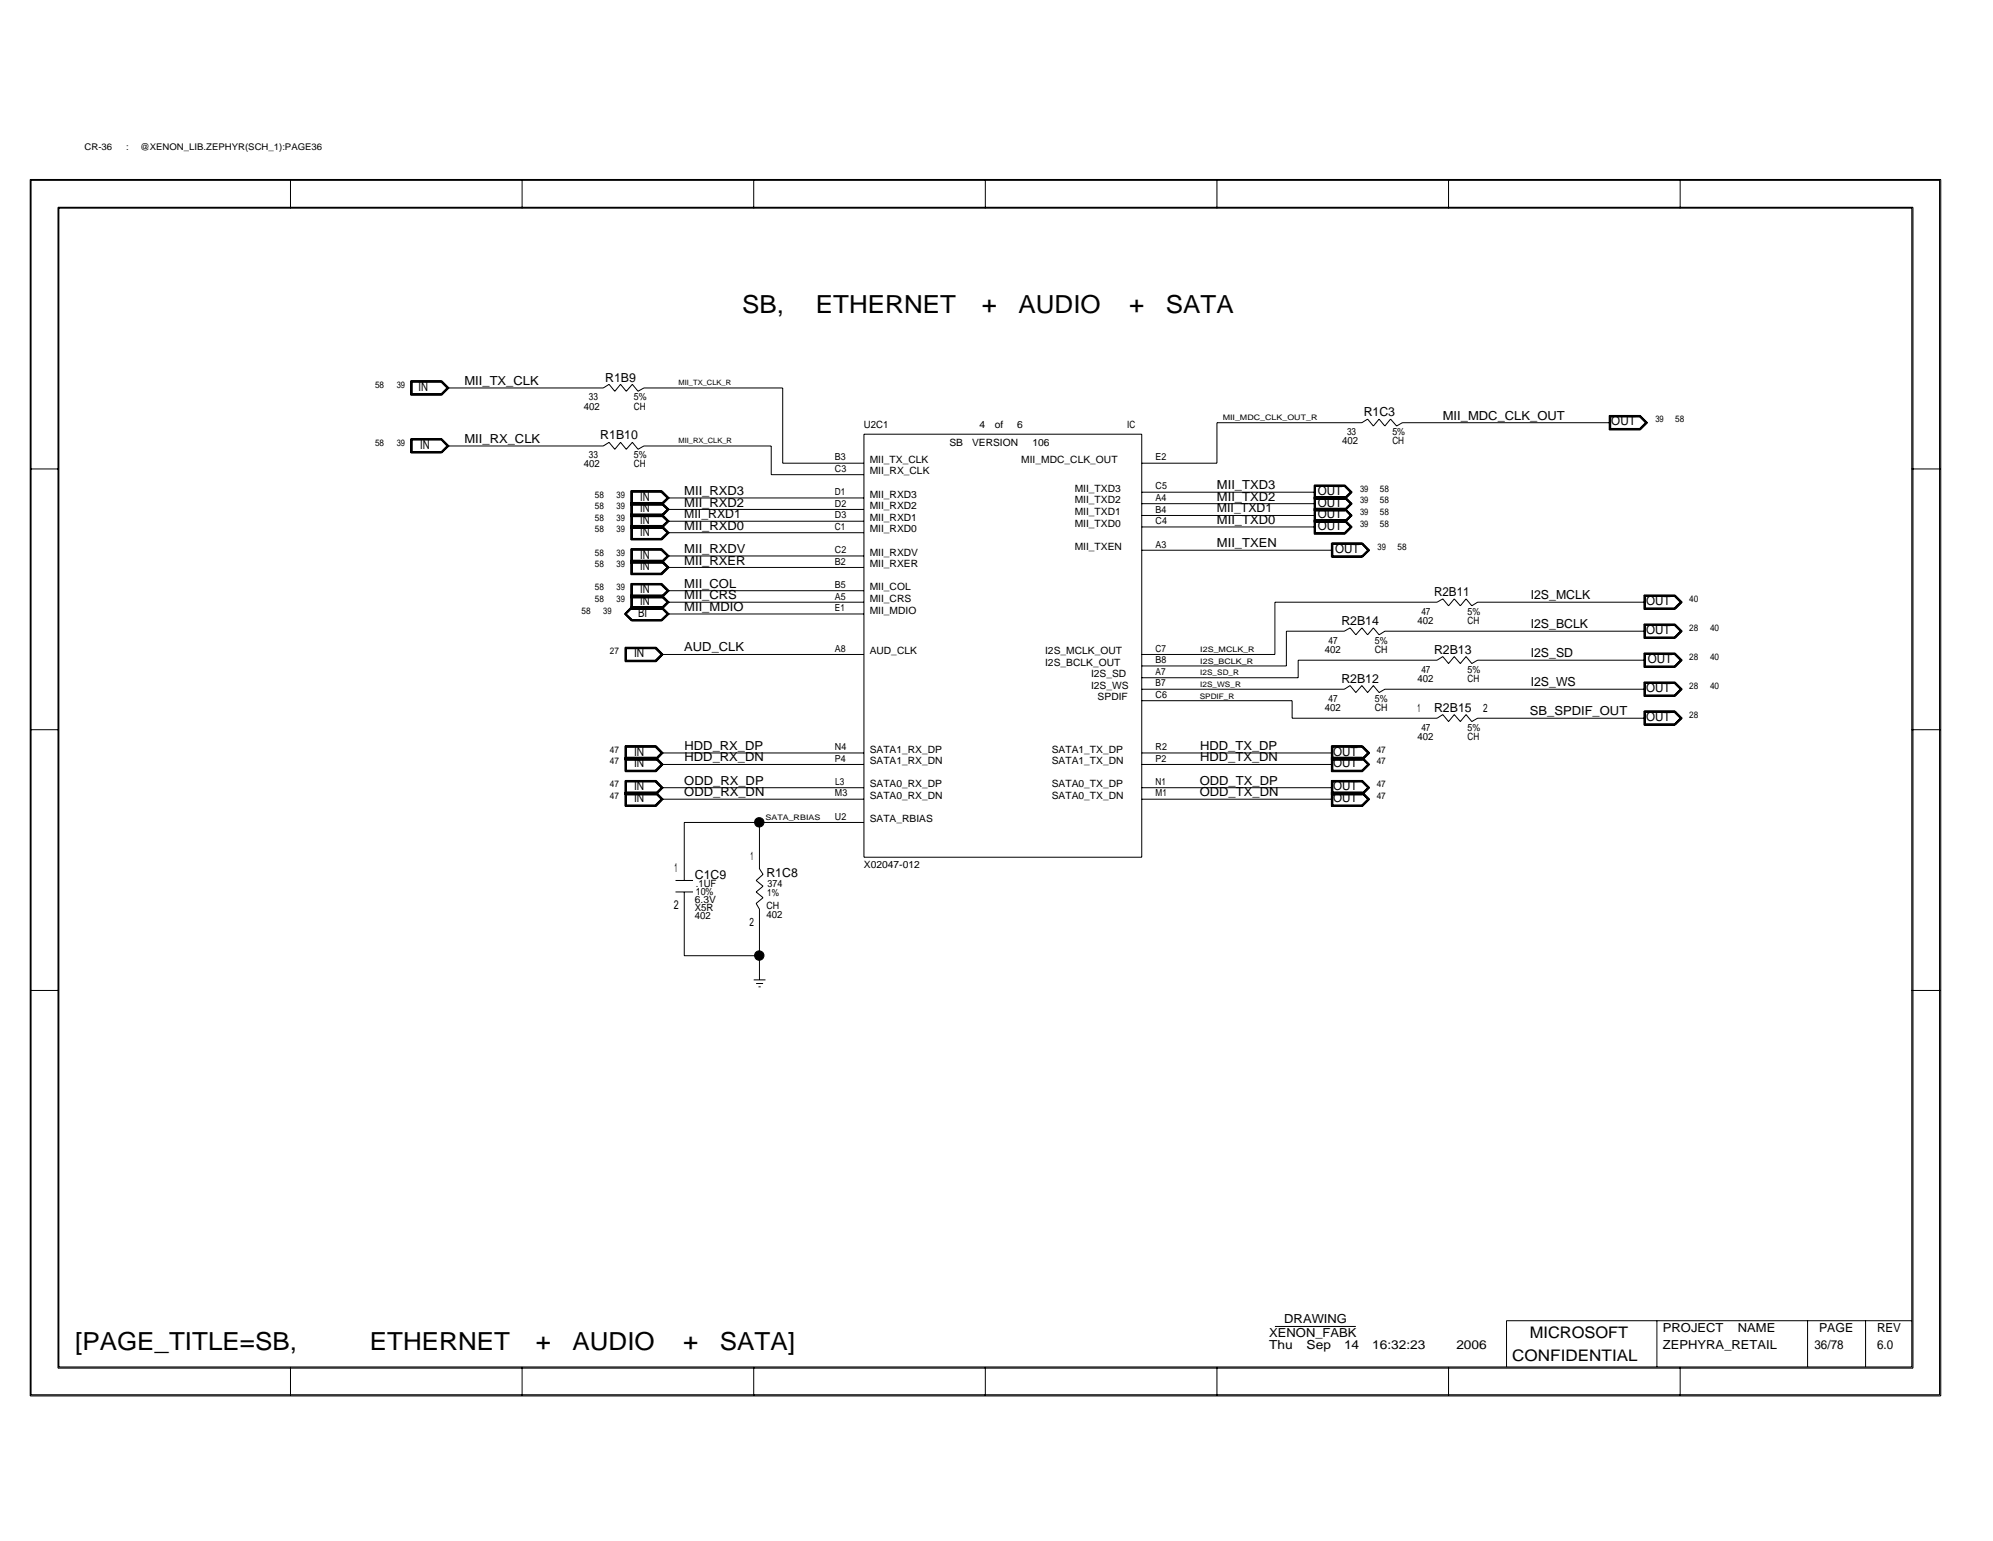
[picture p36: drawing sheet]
<svg xmlns="http://www.w3.org/2000/svg" width="279mm" height="216mm" viewBox="0 0 279 216" stroke-linecap="round" stroke-linejoin="round" font-family="sans-serif">
<defs><g id="words">
<g font-size="3.5">
<text x="104.1" y="43.8">SB,</text>
<text x="114.4" y="43.8">ETHERNET</text>
<text x="137.6" y="43.8">+</text>
<text x="142.8" y="43.8">AUDIO</text>
<text x="158.3" y="43.8">+</text>
<text x="163.4" y="43.8">SATA</text>
<text x="10.5" y="189.1">[PAGE_TITLE=SB,</text>
<text x="51.9" y="189.1">ETHERNET</text>
<text x="75.1" y="189.1">+</text>
<text x="80.3" y="189.1">AUDIO</text>
<text x="95.8" y="189.1">+</text>
<text x="100.9" y="189.1">SATA]</text>
</g>
<g font-size="2.2">
<text x="212" y="190.7">CONFIDENTIAL</text>
<text x="214.5" y="187.4">MICROSOFT</text>
</g>
<g font-size="1.7">
<text x="65.1" y="53.9">MII_TX_CLK</text>
<text x="84.8" y="53.5">R1B9</text>
<text x="58.7" y="54.7">IN</text>
<text x="191.2" y="58.3">R1C3</text>
<text x="202.3" y="58.8">MII_MDC_CLK_OUT</text>
<text x="225.9" y="59.6">OUT</text>
<text x="58.9" y="62.9">IN</text>
<text x="65.1" y="62.1">MII_RX_CLK</text>
<text x="84.2" y="61.6">R1B10</text>
<text x="89.7" y="71.8">IN</text>
<text x="89.7" y="70.2">IN</text>
<text x="95.9" y="71">MII_RXD2</text>
<text x="95.9" y="69.3">MII_RXD3</text>
<text x="170.6" y="71.8">MII_TXD1</text>
<text x="170.6" y="70.2">MII_TXD2</text>
<text x="170.6" y="68.5">MII_TXD3</text>
<text x="184.7" y="69.3">OUT</text>
<text x="184.7" y="71">OUT</text>
<text x="89.7" y="75.1">IN</text>
<text x="89.7" y="73.4">IN</text>
<text x="95.9" y="72.6">MII_RXD1</text>
<text x="95.9" y="74.2">MII_RXD0</text>
<text x="95.9" y="77.5">MII_RXDV</text>
<text x="170.6" y="76.7">MII_TXEN</text>
<text x="170.6" y="73.4">MII_TXD0</text>
<text x="184.7" y="72.6">OUT</text>
<text x="184.7" y="74.2">OUT</text>
<text x="187.2" y="77.5">OUT</text>
<text x="89.7" y="83.1">IN</text>
<text x="89.7" y="79.9">IN</text>
<text x="89.7" y="78.3">IN</text>
<text x="95.9" y="79.1">MII_RXER</text>
<text x="95.9" y="84">MII_CRS</text>
<text x="95.9" y="82.3">MII_COL</text>
<text x="201" y="83.5">R2B11</text>
<text x="214.6" y="84">I2S_MCLK</text>
<text x="89.5" y="86.4">BI</text>
<text x="89.7" y="84.8">IN</text>
<text x="95.9" y="85.6">MII_MDIO</text>
<text x="188" y="87.5">R2B14</text>
<text x="214.6" y="88">I2S_BCLK</text>
<text x="230.8" y="88.9">OUT</text>
<text x="230.8" y="84.8">OUT</text>
<text x="88.9" y="92.1">IN</text>
<text x="95.9" y="91.3">AUD_CLK</text>
<text x="188" y="95.7">R2B12</text>
<text x="201" y="91.6">R2B13</text>
<text x="214.6" y="92.1">I2S_SD</text>
<text x="231" y="92.9">OUT</text>
<text x="201" y="99.7">R2B15</text>
<text x="214.5" y="100.2">SB_SPDIF_OUT</text>
<text x="214.6" y="96.1">I2S_WS</text>
<text x="230.8" y="101">OUT</text>
<text x="230.8" y="96.9">OUT</text>
<text x="88.9" y="107.5">IN</text>
<text x="88.9" y="105.9">IN</text>
<text x="96" y="106.7">HDD_RX_DN</text>
<text x="96" y="105.1">HDD_RX_DP</text>
<text x="168.2" y="106.7">HDD_TX_DN</text>
<text x="168.2" y="105.1">HDD_TX_DP</text>
<text x="186.9" y="107.5">OUT</text>
<text x="186.9" y="105.9">OUT</text>
<text x="88.9" y="112.4">IN</text>
<text x="88.9" y="110.7">IN</text>
<text x="95.9" y="109.9">ODD_RX_DP</text>
<text x="95.9" y="111.5">ODD_RX_DN</text>
<text x="168.2" y="109.9">ODD_TX_DP</text>
<text x="168.2" y="111.5">ODD_TX_DN</text>
<text x="186.9" y="112.4">OUT</text>
<text x="186.9" y="110.7">OUT</text>
<text x="94.6" y="122.1">1</text>
<text x="97.4" y="123.1">C1C9</text>
<text x="107.4" y="122.9">R1C8</text>
<text x="94.4" y="127.3">2</text>
<text x="180" y="185.4">DRAWING</text>
<text x="177.9" y="189">Thu</text>
<text x="177.9" y="187.4">XENON_FABK</text>
<text x="183.2" y="189">Sep</text>
<text x="188.4" y="189">14</text>
<text x="192.4" y="189">16:32:23</text>
<text x="204.2" y="189">2006</text>
<text x="233.1" y="189">ZEPHYRA_RETAIL</text>
<text x="233.1" y="186.6">PROJECT</text>
<text x="243.6" y="186.6">NAME</text>
<text x="254.4" y="189">36/78</text>
<text x="255" y="186.6">PAGE</text>
<text x="263.1" y="189">6.0</text>
<text x="263.1" y="186.6">REV</text>
</g>
<g font-size="1.6">
<text x="198.7" y="99.8">1</text>
<text x="207.9" y="99.8">2</text>
<text x="105.2" y="120.5">1</text>
<text x="105.1" y="129.8">2</text>
</g>
<g font-size="1.4">
<text x="81.8" y="57.4">402</text>
<text x="82.5" y="56.1">33</text>
<text x="88.9" y="56.1">5%</text>
<text x="88.9" y="57.4">CH</text>
<text x="121.1" y="60">U2C1</text>
<text x="137.3" y="60">4</text>
<text x="139.4" y="60">of</text>
<text x="142.6" y="60">6</text>
<text x="158" y="60">IC</text>
<text x="81.8" y="65.5">402</text>
<text x="82.5" y="64.2">33</text>
<text x="88.9" y="64.2">5%</text>
<text x="88.9" y="65.5">CH</text>
<text x="117.1" y="64.5">B3</text>
<text x="121.9" y="64.9">MII_TX_CLK</text>
<text x="133.1" y="62.4">SB</text>
<text x="136.3" y="62.4">VERSION</text>
<text x="143.2" y="64.9">MII_MDC_CLK_OUT</text>
<text x="144.7" y="62.4">106</text>
<text x="162" y="64.5">E2</text>
<text x="188.2" y="62.3">402</text>
<text x="188.8" y="61">33</text>
<text x="195.2" y="62.3">CH</text>
<text x="195.2" y="61">5%</text>
<text x="117.1" y="69.4">D1</text>
<text x="117.1" y="71">D2</text>
<text x="117.1" y="66.2">C3</text>
<text x="121.9" y="71.3">MII_RXD2</text>
<text x="121.9" y="69.7">MII_RXD3</text>
<text x="121.9" y="66.5">MII_RX_CLK</text>
<text x="150.7" y="68.9">MII_TXD3</text>
<text x="150.7" y="70.5">MII_TXD2</text>
<text x="162" y="68.6">C5</text>
<text x="162" y="70.2">A4</text>
<text x="162" y="71.8">B4</text>
<text x="117.1" y="77.5">C2</text>
<text x="117.1" y="72.6">D3</text>
<text x="117.1" y="74.3">C1</text>
<text x="121.9" y="77.9">MII_RXDV</text>
<text x="121.9" y="74.6">MII_RXD0</text>
<text x="121.9" y="73">MII_RXD1</text>
<text x="150.7" y="77">MII_TXEN</text>
<text x="150.7" y="73.8">MII_TXD0</text>
<text x="150.7" y="72.2">MII_TXD1</text>
<text x="162" y="76.7">A3</text>
<text x="162" y="73.4">C4</text>
<text x="117.1" y="82.4">B5</text>
<text x="117.1" y="79.2">B2</text>
<text x="121.9" y="82.7">MII_COL</text>
<text x="121.9" y="79.5">MII_RXER</text>
<text x="117.1" y="84">A5</text>
<text x="117.1" y="85.6">E1</text>
<text x="121.9" y="86">MII_MDIO</text>
<text x="121.9" y="84.3">MII_CRS</text>
<text x="198.7" y="87.4">402</text>
<text x="199.3" y="86.1">47</text>
<text x="205.7" y="86.1">5%</text>
<text x="205.7" y="87.4">CH</text>
<text x="117.1" y="91.3">A8</text>
<text x="121.9" y="91.7">AUD_CLK</text>
<text x="146.5" y="93.3">I2S_BCLK_OUT</text>
<text x="146.5" y="91.7">I2S_MCLK_OUT</text>
<text x="152.9" y="94.9">I2S_SD</text>
<text x="162" y="94.6">A7</text>
<text x="162" y="91.3">C7</text>
<text x="162" y="92.9">B8</text>
<text x="185.7" y="91.5">402</text>
<text x="186.3" y="90.2">47</text>
<text x="192.7" y="91.5">CH</text>
<text x="192.7" y="90.2">5%</text>
<text x="198.7" y="95.5">402</text>
<text x="199.3" y="94.2">47</text>
<text x="205.7" y="94.2">5%</text>
<text x="205.7" y="95.5">CH</text>
<text x="152.9" y="96.5">I2S_WS</text>
<text x="153.9" y="98.1">SPDIF</text>
<text x="162" y="97.8">C6</text>
<text x="162" y="96.2">B7</text>
<text x="185.7" y="99.6">402</text>
<text x="186.3" y="98.3">47</text>
<text x="192.7" y="98.3">5%</text>
<text x="192.7" y="99.6">CH</text>
<text x="117.1" y="105.1">N4</text>
<text x="117.1" y="106.7">P4</text>
<text x="121.9" y="105.5">SATA1_RX_DP</text>
<text x="121.9" y="107.1">SATA1_RX_DN</text>
<text x="147.4" y="107.1">SATA1_TX_DN</text>
<text x="147.4" y="105.5">SATA1_TX_DP</text>
<text x="162" y="105.1">R2</text>
<text x="162" y="106.7">P2</text>
<text x="198.7" y="103.7">402</text>
<text x="199.3" y="102.4">47</text>
<text x="205.7" y="102.4">5%</text>
<text x="205.7" y="103.7">CH</text>
<text x="117.1" y="111.6">M3</text>
<text x="117.1" y="110">L3</text>
<text x="121.9" y="111.9">SATA0_RX_DN</text>
<text x="121.9" y="110.3">SATA0_RX_DP</text>
<text x="147.4" y="110.3">SATA0_TX_DP</text>
<text x="147.4" y="111.9">SATA0_TX_DN</text>
<text x="162" y="110">N1</text>
<text x="162" y="111.6">M1</text>
<text x="117.1" y="114.9">U2</text>
<text x="121.9" y="115.2">SATA_RBIAS</text>
<text x="97.5" y="125.4">10%</text>
<text x="97.5" y="124.3">.1UF</text>
<text x="107.6" y="125.6">1%</text>
<text x="107.6" y="124.3">374</text>
<text x="121.1" y="121.7">X02047-012</text>
<text x="97.4" y="127.7">X5R</text>
<text x="97.4" y="126.5">6.3V</text>
<text x="97.4" y="128.8">402</text>
<text x="107.4" y="128.7">402</text>
<text x="107.4" y="127.3">CH</text>
</g>
<g font-size="1.3">
<text x="11.9" y="21">CR-36</text>
<text x="17.7" y="21">:</text>
<text x="19.6" y="21">@XENON_LIB.ZEPHYR(SCH_1):PAGE36</text>
<text x="52.6" y="54.3">58</text>
<text x="55.6" y="54.3">39</text>
<text x="232.1" y="59.2">39</text>
<text x="234.9" y="59.2">58</text>
<text x="52.6" y="62.4">58</text>
<text x="55.6" y="62.4">39</text>
<text x="83.4" y="71.3">58</text>
<text x="83.4" y="69.7">58</text>
<text x="86.4" y="71.3">39</text>
<text x="86.4" y="69.7">39</text>
<text x="190.7" y="70.5">39</text>
<text x="190.7" y="68.9">39</text>
<text x="193.5" y="70.5">58</text>
<text x="193.5" y="68.9">58</text>
<text x="83.4" y="73">58</text>
<text x="83.4" y="74.6">58</text>
<text x="83.4" y="77.9">58</text>
<text x="86.4" y="73">39</text>
<text x="86.4" y="74.6">39</text>
<text x="86.4" y="77.9">39</text>
<text x="190.7" y="73.8">39</text>
<text x="190.7" y="72.2">39</text>
<text x="193.1" y="77">39</text>
<text x="193.5" y="73.8">58</text>
<text x="193.5" y="72.2">58</text>
<text x="195.9" y="77">58</text>
<text x="83.4" y="79.5">58</text>
<text x="83.4" y="82.7">58</text>
<text x="86.4" y="79.5">39</text>
<text x="86.4" y="82.7">39</text>
<text x="81.5" y="86">58</text>
<text x="83.4" y="84.3">58</text>
<text x="84.6" y="86">39</text>
<text x="86.4" y="84.3">39</text>
<text x="236.8" y="88.4">28</text>
<text x="236.8" y="84.3">40</text>
<text x="239.7" y="88.4">40</text>
<text x="85.5" y="91.7">27</text>
<text x="236.8" y="92.5">28</text>
<text x="239.7" y="92.5">40</text>
<text x="236.8" y="100.6">28</text>
<text x="236.8" y="96.5">28</text>
<text x="239.7" y="96.5">40</text>
<text x="85.5" y="107.1">47</text>
<text x="85.5" y="105.5">47</text>
<text x="193" y="107.1">47</text>
<text x="193" y="105.5">47</text>
<text x="85.5" y="111.9">47</text>
<text x="85.5" y="110.3">47</text>
<text x="193" y="111.9">47</text>
<text x="193" y="110.3">47</text>
</g>
<g font-size="1.1">
<text x="171.4" y="58.9">MII_MDC_CLK_OUT_R</text>
<text x="168.3" y="91.4">I2S_MCLK_R</text>
<text x="168.3" y="93">I2S_BCLK_R</text>
<text x="168.3" y="94.6">I2S_SD_R</text>
<text x="168.2" y="97.9">SPDIF_R</text>
<text x="168.3" y="96.2">I2S_WS_R</text>
<text x="107.3" y="114.9">SATA_RBIAS</text>
</g>
<g font-size="1">
<text x="95.1" y="54">MII_TX_CLK_R</text>
<text x="95.1" y="62.1">MII_RX_CLK_R</text>
</g>
</g></defs>
<g fill="none" stroke="#000" stroke-width=".14">
<path d="M4.2 25.1h267.9v170.5h-267.9zM4.4 25.3h267.5v170.1h-267.5zM8.1 29h260.1v162.7h-260.1zM8.3 29.2h259.7v162.3h-259.7zM40.7 25.1v4.1M73.2 25.1v4.1M105.7 25.1v4.1M138.1 25.1v4.1M170.6 25.1v4.1M203.1 25.1v4.1M235.5 25.1v4.1M57.6 53.3h4.3l1 1.1-1 1h-4.3z"/>
<path d="M57.7 53.4h4.2l1 1-1 .9h-4.2zM57.7 53.5h4.2l.8 .9-.8 .8h-4.2zM57.8 53.6h4l.9 .8-.9 .8h-4zM62.7 54.4h21.9l.8-.6 .8 1 .8-1 .8 1 .8-1 .8 1 .9-.4h19.4v10.5h11.4M225.6 58.2h4.4l1 1-1 1h-4.4zM225.7 58.3h4.2l1 .9-1 1h-4.2zM225.8 58.3h4.1l.9 .9-.9 .9h-4.1zM225.8 59.2h-29.2l-.8 .5-.9-1-.8 1-.8-1-.8 1-.8-1-.8 .5h-20.3v5.7h-10.5M225.8 58.4h4.1l.8 .8-.8 .8h-4.1zM4.2 65.7h4.1M57.6 61.5h4.3l1 1-1 1h-4.3zM57.7 61.5h4.2l1 1-1 .9h-4.2z"/>
<path d="M57.7 61.6h4.2l.8 .9-.8 .8h-4.2zM57.8 61.6h4l.9 .9-.9 .8h-4zM62.7 62.5h21.9l.8-.5 .8 .9 .8-.9 .8 .9 .8-.9 .8 .9 .9-.4h17.8v4h13M88.4 70.8h4.4l1-1-1-1.1h-4.4v6.9h4.4l1-1-1-1h-4.4M88.4 78.5h4.4l1 1-1 1h-4.4v-3.6h4.4l1 1-1 1h-4.4M88.4 72h4.4l1 1-1 1h-4.4M88.4 70.4h4.4l1 1-1 1h-4.4M88.5 70.7h4.3l.9-.9-.9-1h-4.3v6.8h4.3l.9-1-.9-.9h-4.3M88.5 78.6h4.3l.9 .9-.9 .9h-4.3v-3.4h4.3l.9 .9-.9 .9h-4.3M88.5 72.1h4.3l.9 .9-.9 1h-4.3M88.5 70.4h4.3l.9 1-.9 .9h-4.3M88.6 70.7h4.1l.9-.9-.9-.9h-4.1v6.6h4.1l.9-.9-.9-.9h-4.1"/>
<path d="M88.6 78.6h4.1l.9 .9-.9 .9h-4.1v-3.4h4.1l.9 .9-.9 .9h-4.1M88.6 72.1h4.1l.9 .9-.9 .9h-4.1M88.6 70.5h4.1l.9 .9-.9 .9h-4.1M88.6 72.2h4.1M88.6 70.6h4.1M88.6 73.8h4.1M88.6 78.7h4.1M92.7 72.2l.8 .8M92.7 70.6l.8 .8M92.7 73.8l.8 .8M92.7 78.7l.8 .8M93.5 69.8l-.8-.8h-4.1v6.4h4.1l.8-.8"/>
<path d="M93.5 77.9l-.8-.8h-4.1v3.2h4.1l.8-.8M93.5 69.8h27.6M93.5 71.4h27.6M93.5 73h27.6M93.5 74.6h27.6M93.5 77.9h27.6M93.5 79.5h27.6M93.5 69.8l-.8 .8M93.5 73l-.8 .8M93.5 71.4l-.8 .8M93.5 77.9l-.8 .8M121.1 60.8h39v59.3h-39z"/>
<path d="M160.1 72.2h24.3M160.1 69h24.3M160.1 70.6h24.3M160.1 73.8h24.3M160.1 77.1h26.8M184.2 70h4.4l1-1-1-1.1h-4.4v6.9h4.4l1-1-1-1h-4.4M184.2 71.2h4.4l1 1-1 1h-4.4M184.2 69.6h4.4l1 1-1 1h-4.4M184.3 69.9h4.3l.9-.9-.9-1h-4.3v6.8h4.3l.9-1-.9-.9h-4.3M184.3 71.2h4.3l.9 1-.9 1h-4.3M184.3 69.6h4.3l.9 1-.9 .9h-4.3M184.4 69.8h4.1l.9-.8-.9-.9h-4.1v6.6h4.1l.9-.9-.9-.9h-4.1"/>
<path d="M184.4 71.3h4.1l.9 .9-.9 .9h-4.1M184.4 69.7h4.1l.9 .9-.9 .9h-4.1M184.4 69.8h4.1M184.4 71.4h4.1M184.4 73h4.1M186.6 76.1h4.4l1 1-1 1h-4.4zM186.7 76.1h4.3l.9 1-.9 .9h-4.3zM186.8 76.2h4.1l.9 .9-.9 .8h-4.1zM186.9 76.2h4l.8 .9-.8 .8h-4zM188.5 69.8l.8-.8-.8-.8h-4.1v6.4h4.1l.8-.8-.8-.8M188.5 71.4l.8 .8-.8 .8M188.5 69.8l.8 .8-.8 .8"/>
<path d="M268 65.7h4.1M87.6 90.7h4.4l1 1-1 1h-4.4zM87.7 90.8h4.2l1 .9-1 .9h-4.2zM87.8 90.8h4.1l.9 .9-.9 .9h-4.1zM87.8 90.9h4.1l.8 .8-.8 .8h-4.1zM88.4 83.4h4.4l1 1-1 1h-4.4v-3.7h4.4l1 1.1-1 1h-4.4M88.5 83.4h4.3l.9 1-.9 .9h-4.3v-3.5h4.3l.9 1-.9 .9h-4.3M88.5 85h4.3l1 1-1 1h-4.3l-1-1zM88.6 83.5h4.1l.9 .9-.9 .9h-4.1v-3.4h4.1l.9 .9-.9 .9h-4.1M88.6 85h4.2l.9 1-.9 1h-4.2l-1-1zM88.6 85.1h4.1l.9 .9-.9 .9h-4.1l-.9-.9zM88.6 85.2h4.1"/>
<path d="M88.6 83.6h4.1M88.6 85.2l-.8 .8 .8 .8h4.1l.8-.8M92.7 91.7h28.4M92.7 85.2l.8 .8M92.7 83.6l.8 .8M93.5 84.4h27.6M93.5 82.8h27.6M93.5 86h27.6M93.5 82.8l-.8-.8h-4.1v3.2M93.5 82.8l-.8 .8M93.5 84.4l-.8 .8M160.1 96.6h28.4l.8-.5 .8 .9 .8-.9 .8 .9 .8-.9 .8 .9 .8-.4h36.6"/>
<path d="M160.1 98.2h21v2.4h20.4l.8-.5 .8 1 .8-1 .8 1 .8-1 .8 1 .8-.5h23.6M230.5 83.4h4.3l1 1-1 1h-4.3zM230.5 87.4h4.3l1 1-1 1h-4.3zM230.5 91.5h4.3l1 1-1 1h-4.3zM230.5 95.5h4.3l1 1.1-1 1h-4.3zM230.5 99.6h4.3l1 1-1 1h-4.3zM230.5 83.4h4.3l1 1-1 .9h-4.3zM230.5 87.5h4.3l1 .9-1 1h-4.3zM230.5 91.6h4.3l1 .9-1 .9h-4.3zM230.5 95.6h4.3l1 1-1 .9h-4.3zM230.5 99.7h4.3l1 .9-1 1h-4.3zM230.6 83.5h4.2l.8 .9-.8 .9h-4.2z"/>
<path d="M230.6 87.5h4.2l.8 .9-.8 .9h-4.2zM230.6 91.6h4.2l.8 .9-.8 .9h-4.2zM230.6 95.7h4.2l.8 .9-.8 .9h-4.2zM230.6 99.7h4.2l.8 .9-.8 .9h-4.2zM230.7 83.6h4l.8 .8-.8 .8h-4zM230.7 87.6h4l.8 .8-.8 .8h-4zM230.7 91.7h4l.8 .8-.8 .8h-4zM230.7 95.8h4l.8 .8-.8 .8h-4zM230.7 99.8h4l.8 .8-.8 .8h-4zM230.7 84.4h-23.6l-.8 .5-.8-1-.8 1-.8-1-.8 1-.8-1-.8 .5h-22.8v7.3h-18.6M230.7 88.4h-36.6l-.8 .5-.8-.9-.8 .9-.8-.9-.8 .9-.8-.9-.8 .4h-8.2v4.9h-20.2M230.7 92.5h-23.6l-.8 .5-.8-1-.8 1-.8-1-.8 1-.8-1-.8 .5h-19.5v2.5h-21.9"/>
<path d="M4.2 102.2h4.1M87.6 106.1h4.4l1 1-1 1h-4.4v-3.6h4.4l1 1-1 1h-4.4M87.6 111h4.4l1 1-1 1h-4.4v-3.7h4.4l1 1.1-1 1h-4.4M87.7 106.2h4.2l1 .9-1 .9h-4.2v-3.4h4.2l1 .9-1 .9h-4.2M87.7 111h4.2l1 1-1 .9h-4.2v-3.5h4.2l1 1-1 .9h-4.2M87.8 106.2h4.1l.9 .9-.9 .9h-4.1v-3.4h4.1l.9 .9-.9 .8h-4.1M87.8 111.1h4.1l.9 .9-.9 .9h-4.1v-3.4h4.1l.9 .9-.9 .9h-4.1M87.8 106.3h4.1M87.8 111.2h4.1M91.9 106.3l.8 .8M91.9 111.2l.8 .8M92.7 110.4h28.4"/>
<path d="M92.7 107.1h28.4M92.7 105.5h28.4M92.7 112h28.4M92.7 105.5l-.8-.8h-4.1v3.2h4.1l.8-.8M92.7 110.4l-.8-.8h-4.1v3.2h4.1l.8-.8M92.7 105.5l-.8 .8M92.7 110.4l-.8 .8M106.5 115.2v6.5l.5 .8-1 .9 1 .8-1 .8 1 .8-1 .8 .5 .8v9.9M121.1 115.2h-25.2v8.2M160.1 110.4h26.8M160.1 107.1h26.8M160.1 105.5h26.8"/>
<path d="M160.1 112h26.8M186.6 106.1h4.4l1 1-1 1h-4.4v-3.6h4.4l1 1-1 1h-4.4M186.6 111h4.4l1 1-1 1h-4.4v-3.7h4.4l1 1.1-1 1h-4.4M186.7 106.2h4.3l.9 .9-.9 .9h-4.3v-3.4h4.3l.9 .9-.9 .9h-4.3M186.7 111h4.3l.9 1-.9 .9h-4.3v-3.5h4.3l.9 1-.9 .9h-4.3M186.8 106.2h4.1l.9 .9-.9 .9h-4.1v-3.4h4.1l.9 .9-.9 .8h-4.1M186.8 111.1h4.1l.9 .9-.9 .9h-4.1v-3.4h4.1l.9 .9-.9 .9h-4.1M186.9 104.7h4l.8 .8-.8 .8 .8 .8-.8 .8h-4zM186.9 109.6h4l.8 .8-.8 .8 .8 .8-.8 .8h-4zM186.9 106.3h4M186.9 111.2h4M268 102.2h4.1"/>
<path d="M4.2 138.8h4.1M94.7 125h2.5M94.7 123.4h2.5M95.9 125v8.9h10.6M105.7 137.3h1.6M106 137.8h1M106.3 138.3h.3M268 138.8h4.1M40.7 191.5v4.1M73.2 191.5v4.1M105.7 191.5v4.1M138.1 191.5v4.1"/>
<path d="M170.6 191.5v4.1M178.7 185.8h11.4M203.1 191.5v4.1M232.3 185v6.5M235.5 191.5v4.1M253.4 185v6.5M261.5 185v6.5M268 185h-56.8v6.5"/>
</g>
<g fill="#000" stroke="#000" stroke-width=".14">
<circle cx="106.4" cy="115.2" r=".66"/>
<circle cx="106.4" cy="133.9" r=".66"/>
</g>
<use href="#words"/>
</svg>
